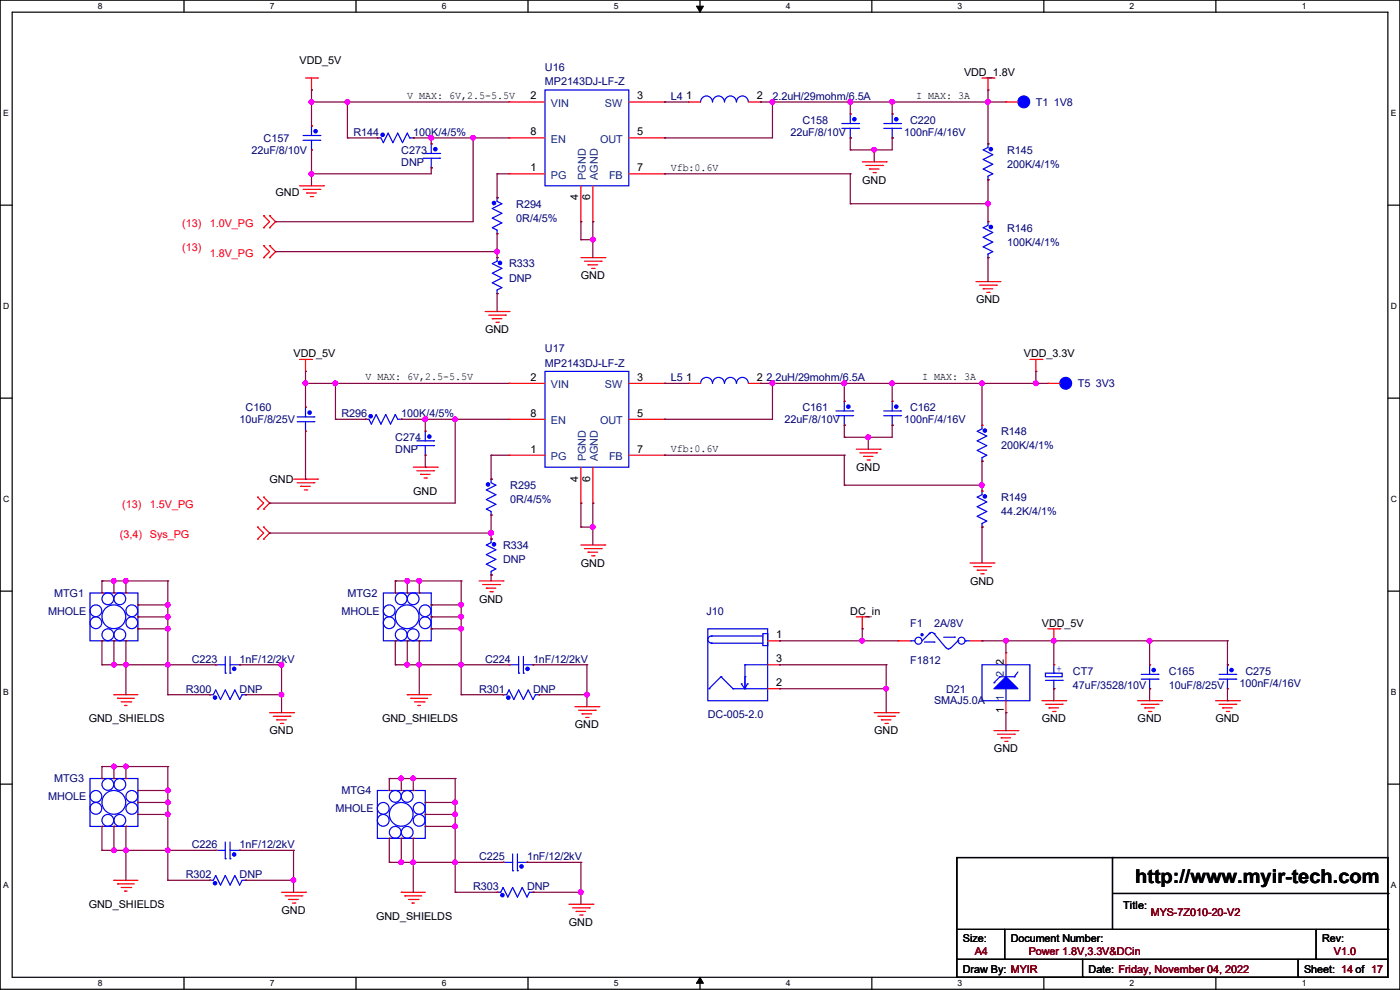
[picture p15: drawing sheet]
<svg xmlns="http://www.w3.org/2000/svg" width="297mm" height="210mm" viewBox="0 0 297 210" stroke-linecap="round" stroke-linejoin="round" font-family="sans-serif">
<defs><g id="words">
<text font-size="4.1" x="240.8" y="187.2">http://www.myir-tech.com</text>
<g font-size="2.3">
<text x="63.5" y="13.5">VDD_5V</text>
<text x="204.5" y="16.1">VDD_1.8V</text>
<text x="86.4" y="21">V MAX: 6V,2.5-5.5V</text>
<text x="112.6" y="21.1">2</text>
<text x="135.2" y="21.1">3</text>
<text x="145.6" y="21.1">1</text>
<text x="160.6" y="21.1">2</text>
<text x="194.4" y="21">I MAX: 3A</text>
<text x="112.6" y="28.7">8</text>
<text x="135.2" y="28.7">5</text>
<text x="58.5" y="41.5">GND</text>
<text x="112.6" y="36.3">1</text>
<text x="135.2" y="36.3">7</text>
<text x="142.3" y="36.2">Vfb:0.6V</text>
<text x="182.9" y="38.9">GND</text>
<text x="122.7" y="42.5" transform="rotate(-90 122.7 42.5)">4</text>
<text x="125.2" y="42.5" transform="rotate(-90 125.2 42.5)">6</text>
<text x="123.2" y="59.3">GND</text>
<text x="207.1" y="64.3">GND</text>
<text x="102.9" y="70.7">GND</text>
<text x="62.3" y="75.8">VDD_5V</text>
<text x="217.2" y="75.8">VDD_3.3V</text>
<text x="77.5" y="80.6">V MAX: 6V,2.5-5.5V</text>
<text x="112.6" y="80.8">2</text>
<text x="135.2" y="80.8">3</text>
<text x="145.6" y="80.8">1</text>
<text x="160.6" y="80.8">2</text>
<text x="195.6" y="80.6">I MAX: 3A</text>
<text x="112.6" y="88.4">8</text>
<text x="135.2" y="88.4">5</text>
<text x="142.3" y="95.9">Vfb:0.6V</text>
<text x="112.6" y="96">1</text>
<text x="135.2" y="96">7</text>
<text x="181.7" y="99.9">GND</text>
<text x="57.2" y="102.4">GND</text>
<text x="87.7" y="105">GND</text>
<text x="122.7" y="102.2" transform="rotate(-90 122.7 102.2)">4</text>
<text x="125.2" y="102.2" transform="rotate(-90 125.2 102.2)">6</text>
<text x="123.2" y="120.2">GND</text>
<text x="205.8" y="124">GND</text>
<text x="101.6" y="127.8">GND</text>
<text x="180.4" y="130.4">DC_in</text>
<text x="164.6" y="135.4">1</text>
<text x="221" y="132.9">VDD_5V</text>
<text x="164.6" y="140.5">3</text>
<text x="213" y="141" transform="rotate(-90 213 141)">2</text>
<text x="164.6" y="145.5">2</text>
<text x="18.8" y="153.2">GND_SHIELDS</text>
<text x="57.2" y="155.8">GND</text>
<text x="81.1" y="153.2">GND_SHIELDS</text>
<text x="122" y="154.5">GND</text>
<text x="185.5" y="155.8">GND</text>
<text x="213" y="151.2" transform="rotate(-90 213 151.2)">1</text>
<text x="221" y="153.2">GND</text>
<text x="241.3" y="153.2">GND</text>
<text x="257.9" y="153.2">GND</text>
<text x="210.9" y="159.6">GND</text>
<text x="18.8" y="192.6">GND_SHIELDS</text>
<text x="59.7" y="193.9">GND</text>
<text x="79.8" y="195.2">GND_SHIELDS</text>
<text x="120.7" y="196.4">GND</text>
<text x="238.3" y="192.9">Title:</text>
<text x="204.3" y="199.7">Size:</text>
<text x="214.4" y="199.7">Document Number:</text>
<text x="280.5" y="199.7">Rev:</text>
<text x="204.3" y="206.3">Draw By: MYIR</text>
<text x="230.9" y="206.3">Date: Friday, November 04, 2022</text>
<text x="276.6" y="206.3">Sheet: 14 of 17</text>
</g>
<g font-size="2.3" fill="#000080">
<text x="115.6" y="15.1">U16</text>
<text x="115.6" y="18.1">MP2143DJ-LF-Z</text>
<text x="142.3" y="21.2">L4</text>
<text x="163.9" y="21.2">2.2uH/29mohm/6.5A</text>
<text x="219.8" y="22.4">T1</text>
<text x="223.6" y="22.4">1V8</text>
<text x="75" y="28.8">R144</text>
<text x="87.7" y="28.8">100K/4/5%</text>
<text x="167.7" y="28.8">22uF/8/10V</text>
<text x="170.2" y="26.2">C158</text>
<text x="191.8" y="28.8">100nF/4/16V</text>
<text x="193.1" y="26.2">C220</text>
<text x="53.4" y="32.6">22uF/8/10V</text>
<text x="55.9" y="30.1">C157</text>
<text x="85.1" y="32.6">C273</text>
<text x="85.1" y="35.1">DNP</text>
<text x="213.7" y="32.6">R145</text>
<text x="213.7" y="35.6">200K/4/1%</text>
<text x="109.5" y="44">R294</text>
<text x="109.5" y="47.1">0R/4/5%</text>
<text x="213.7" y="49.1">R146</text>
<text x="213.7" y="52.2">100K/4/1%</text>
<text x="108" y="56.7">R333</text>
<text x="108" y="59.8">DNP</text>
<text x="115.6" y="74.8">U17</text>
<text x="115.6" y="77.8">MP2143DJ-LF-Z</text>
<text x="142.3" y="80.9">L5</text>
<text x="162.6" y="80.9">2.2uH/29mohm/6.5A</text>
<text x="228.6" y="82.1">T5</text>
<text x="232.5" y="82.1">3V3</text>
<text x="50.8" y="89.7">10uF/8/25V</text>
<text x="52.1" y="87.2">C160</text>
<text x="72.4" y="88.5">R296</text>
<text x="85.1" y="88.5">100K/4/5%</text>
<text x="166.4" y="89.7">22uF/8/10V</text>
<text x="170.2" y="87.2">C161</text>
<text x="191.8" y="89.7">100nF/4/16V</text>
<text x="193.1" y="87.2">C162</text>
<text x="83.9" y="93.6">C274</text>
<text x="212.4" y="92.3">R148</text>
<text x="212.4" y="95.3">200K/4/1%</text>
<text x="83.9" y="96.1">DNP</text>
<text x="108.2" y="103.7">R295</text>
<text x="108.2" y="106.8">0R/4/5%</text>
<text x="212.4" y="106.3">R149</text>
<text x="212.4" y="109.3">44.2K/4/1%</text>
<text x="106.7" y="116.4">R334</text>
<text x="106.7" y="119.5">DNP</text>
<text x="10.2" y="130.4">MHOLE</text>
<text x="11.5" y="126.6">MTG1</text>
<text x="72.4" y="130.4">MHOLE</text>
<text x="73.7" y="126.6">MTG2</text>
<text x="149.9" y="130.4">J10</text>
<text x="193.1" y="132.9">F1</text>
<text x="198.2" y="132.9">2A/8V</text>
<text x="40.7" y="140.5">C223</text>
<text x="50.8" y="140.5">1nF/12/2kV</text>
<text x="102.9" y="140.5">C224</text>
<text x="113.1" y="140.5">1nF/12/2kV</text>
<text x="193.1" y="140.8">F1812</text>
<text x="227.6" y="143.1">CT7</text>
<text x="247.9" y="143.1">C165</text>
<text x="264.2" y="143.1">C275</text>
<text x="39.4" y="146.9">R300</text>
<text x="50.8" y="146.9">DNP</text>
<text x="101.6" y="146.9">R301</text>
<text x="113.1" y="146.9">DNP</text>
<text x="198.2" y="149.4">SMAJ5.0A</text>
<text x="200.7" y="146.9">D21</text>
<text x="227.6" y="146.1">47uF/3528/10V</text>
<text x="247.9" y="146.1">10uF/8/25V</text>
<text x="262.9" y="145.6">100nF/4/16V</text>
<text x="150.2" y="152.2">DC-005-2.0</text>
<text x="11.5" y="165.9">MTG3</text>
<text x="10.2" y="169.8">MHOLE</text>
<text x="71.2" y="172.3">MHOLE</text>
<text x="72.4" y="168.5">MTG4</text>
<text x="40.7" y="179.9">C226</text>
<text x="50.8" y="179.9">1nF/12/2kV</text>
<text x="101.6" y="182.5">C225</text>
<text x="111.8" y="182.5">1nF/12/2kV</text>
<text x="39.4" y="186.3">R302</text>
<text x="50.8" y="186.3">DNP</text>
<text x="100.4" y="188.8">R303</text>
<text x="111.8" y="188.8">DNP</text>
</g>
<g font-size="2.3" fill="#004080">
<text x="116.9" y="22.7">VIN</text>
<text x="128.3" y="22.7">SW</text>
<text x="116.9" y="30.3">EN</text>
<text x="127.3" y="30.3">OUT</text>
<text x="116.9" y="37.9">PG</text>
<text x="124.3" y="38.1" transform="rotate(-90 124.3 38.1)">PGND</text>
<text x="126.8" y="38.1" transform="rotate(-90 126.8 38.1)">AGND</text>
<text x="129.2" y="37.9">FB</text>
<text x="116.9" y="82.4">VIN</text>
<text x="128.3" y="82.4">SW</text>
<text x="116.9" y="90">EN</text>
<text x="127.3" y="90">OUT</text>
<text x="116.9" y="97.6">PG</text>
<text x="124.3" y="97.8" transform="rotate(-90 124.3 97.8)">PGND</text>
<text x="126.8" y="97.8" transform="rotate(-90 126.8 97.8)">AGND</text>
<text x="129.2" y="97.6">FB</text>
<text x="213" y="143.6" transform="rotate(-90 213 143.6)">2</text>
<text x="213" y="148.6" transform="rotate(-90 213 148.6)">1</text>
</g>
<g font-size="2.3" fill="#f00">
<text x="38.7" y="48.1">(13)</text>
<text x="38.7" y="53.2">(13)</text>
<text x="44.5" y="48.1">1.0V_PG</text>
<text x="44.5" y="54.4">1.8V_PG</text>
<text x="26" y="107.8">(13)</text>
<text x="31.8" y="107.8">1.5V_PG</text>
<text x="25.4" y="114.1">(3,4)</text>
<text x="31.8" y="114.1">Sys_PG</text>
</g>
<text font-size="2.3" fill="#00f" x="224.1" y="142.6">+</text>
<g font-size="2.3" fill="#800000">
<text x="244.1" y="194.4">MYS-7Z010-20-V2</text>
<text x="206.8" y="202.5">A4</text>
<text x="218.2" y="202.5">Power 1.8V,3.3V&amp;DCin</text>
<text x="283" y="202.5">V1.0</text>
</g>
<g font-size="1.8">
<text x="20.8" y="1.9">8</text>
<text x="57.2" y="1.9">7</text>
<text x="93.7" y="1.9">6</text>
<text x="130.2" y="1.9">5</text>
<text x="166.7" y="1.9">4</text>
<text x="203.2" y="1.9">3</text>
<text x="239.6" y="1.9">2</text>
<text x="276.1" y="1.9">1</text>
<text x=".7" y="24.6">E</text>
<text x="295.1" y="24.6">E</text>
<text x=".7" y="65.6">D</text>
<text x="295.1" y="65.6">D</text>
<text x=".7" y="106.5">C</text>
<text x="295.1" y="106.5">C</text>
<text x=".7" y="147.4">B</text>
<text x="295.1" y="147.4">B</text>
<text x=".7" y="188.4">A</text>
<text x="295.1" y="188.4">A</text>
<text x="20.8" y="209.2">8</text>
<text x="57.2" y="209.2">7</text>
<text x="93.7" y="209.2">6</text>
<text x="130.2" y="209.2">5</text>
<text x="166.7" y="209.2">4</text>
<text x="203.2" y="209.2">3</text>
<text x="239.6" y="209.2">2</text>
<text x="276.1" y="209.2">1</text>
</g>
</g></defs>
<g fill="none" stroke="#000" stroke-width=".25">
<path d="M0 0h297v209.8h-297zM2.6 2.6h291.8v204.7h-291.8zM39 0v2.6M75.5 0v2.6M112 0v2.6M148.5 0v2.6M185 0v2.6M221.4 0v2.6M257.9 0v2.6M0 43.5h2.6M294.4 43.5h2.6M0 84.5h2.6"/>
<path d="M294.4 84.5h2.6M0 125.4h2.6M294.4 125.4h2.6M0 166.3h2.6M294.4 166.3h2.6M203 181.9h91.4v25.4h-91.4zM203 197.1h91.4M213.1 197.1v6.4M236 181.9h.1M236 181.9v15.2M236 189.5h58.4M279.2 197.1v6.4"/>
<path d="M294.4 197.1h.1M294.4 189.5h.1M39 207.3v2.5M75.5 207.3v2.5M112 207.3v2.5M148.5 207.3v2.5M185 207.3v2.5M203 203.5h.1M203 203.5h91.4M213.1 203.5h.1M221.4 207.3v2.5M229.7 207.3h.1"/>
<path d="M229.7 203.5v3.8M257.9 207.3v2.5M275.4 207.3h.1M275.4 203.5v3.8M279.2 203.5h.1"/>
</g>
<path d="M147.7 1.3h1.5l-.7 1.3zM148.5 207.3l.7 1.3h-1.5z" fill="#000"/>
<path d="M147.7 1.3h1.5l-.7 1.3zM148.5 207.3l.7 1.3h-1.5z" fill="none" stroke="#000" stroke-width=".21"/>
<g fill="none" stroke="#f00" stroke-width=".25">
<path d="M64.8 16.6h2.6M66.1 19.1h.1M66.1 16.6v2.5M67.4 16.6h.1M208.3 16.6h2.6M209.6 19.1h.1M209.6 16.6v2.5M210.9 16.6h.1M63.5 39.4h5.1M68.6 39.4h.1M182.9 34.3h5.1M183.7 35.1h3.5"/>
<path d="M184.4 35.9h.1M184.4 35.9h2.1M185.2 36.6h.5M185.7 36.6h.1M187.2 35.1h.1M188 34.3h.1M55.9 48.3h.1M55.9 45.8h.1M55.9 54.7h.1M55.9 52.1h.1M55.9 45.8l1.3 1.2-1.3 1.3M55.9 52.1l1.3 1.3-1.3 1.3"/>
<path d="M57.2 45.8h.1M57.2 48.3h.1M57.2 52.1h.1M57.2 54.7h.1M57.2 45.8l1.3 1.2-1.3 1.3M57.2 52.1l1.3 1.3-1.3 1.3M64.3 40.2h3.6M65.1 40.9h.1M65.1 40.9h2M65.8 41.7h.5M66.3 41.7h.1M67.9 40.2h.1"/>
<path d="M123.2 54.7h5.1M124 55.4h3.6M124.8 56.2h.1M124.8 56.2h2M125.5 56.9h.5M126 56.9h.1M127.6 55.4h.1M128.3 54.7h.1M207.1 59.7h5M212.1 59.7h.1M63.5 76.2h2.6M64.8 78.8h.1"/>
<path d="M64.8 76.2v2.6M66.1 76.2h.1M102.9 66.1h5.1M103.7 66.8h3.5M104.4 67.6h.1M104.4 67.6h2.1M105.2 68.4h.5M105.7 68.4h.1M107.2 66.8h.1M108 66.1h.1M207.8 60.5h3.6M208.6 61.3h.1"/>
<path d="M208.6 61.3h2M209.3 62h.5M209.8 62h.1M211.4 60.5h.1M218.5 76.2h2.5M219.8 78.8h.1M219.8 76.2v2.6M221 76.2h.1M87.7 99.1h5.1M88.4 99.9h3.6M92 99.9h.1M92.8 99.1h.1"/>
<path d="M181.7 95.3h5M182.4 96.1h3.6M183.2 96.8h.1M183.2 96.8h2M183.9 97.6h.5M184.4 97.6h.1M186 96.1h.1M186.7 95.3h.1M54.7 114.3h.1M54.7 111.8h.1M54.7 108h.1M54.7 105.5h.1"/>
<path d="M54.7 111.8l1.2 1.3-1.2 1.2M54.7 105.5l1.2 1.2-1.2 1.3M55.9 111.8h.1M55.9 114.3h.1M55.9 105.5h.1M55.9 108h.1M55.9 111.8l1.3 1.3-1.3 1.2M55.9 105.5l1.3 1.2-1.3 1.3M62.3 101.6h5.1M63 102.4h3.6M63.8 103.2h.1M63.8 103.2h2"/>
<path d="M64.6 103.9h.5M65.1 103.9h.1M66.6 102.4h.1M67.4 101.6h.1M89.2 100.6h.1M89.2 100.6h2M90 101.4h.5M90.5 101.4h.1M123.2 115.6h5.1M124 116.4h3.6M124.8 117.1h.1M124.8 117.1h2"/>
<path d="M125.5 117.9h.5M126 117.9h.1M127.6 116.4h.1M128.3 115.6h.1M205.8 119.4h5.1M210.9 119.4h.1M101.6 123.2h5.1M102.4 124h3.6M103.2 124.8h.1M103.2 124.8h2M103.9 125.5h.5M104.4 125.5h.1"/>
<path d="M106 124h.1M106.7 123.2h.1M181.7 130.9h2.5M182.9 133.4h.1M182.9 130.9v2.5M184.2 130.9h.1M206.5 120.2h3.6M207.3 120.9h.1M207.3 120.9h2M208.1 121.7h.5M208.6 121.7h.1M210.1 120.2h.1"/>
<path d="M222.3 133.4h2.5M223.6 135.9h.1M223.6 133.4v2.5M224.8 133.4h.1M24.2 147.4h.1M24.2 147.4h5.1M24.9 148.1h.1M24.9 148.1h3.6M25.7 148.9h2M26.5 149.6h.1M26.5 149.6h.5M27.7 148.9h.1"/>
<path d="M57.2 151.2h5.1M58 151.9h3.5M58.7 152.7h.1M58.7 152.7h2M59.5 153.5h.5M60 153.5h.1M61.5 151.9h.1M62.3 151.2h.1M86.4 147.4h.1M86.4 147.4h5.1M87.2 148.1h.1M87.2 148.1h3.5"/>
<path d="M87.9 148.9h2.1M88.7 149.6h.1M88.7 149.6h.5M90 148.9h.1M122 149.9h5M122.7 150.7h3.6M123.5 151.4h.1M123.5 151.4h2M124.2 152.2h.6M124.8 152.2h.1M126.3 150.7h.1M127 149.9h.1"/>
<path d="M185.5 151.2h5M186.2 151.9h3.6M187 152.7h.1M187 152.7h2M187.7 153.5h.6M188.3 153.5h.1M189.8 151.9h.1M190.5 151.2h.1M210.9 155h5M211.6 155.7h3.6M212.4 156.5h.1M212.4 156.5h2"/>
<path d="M213.1 157.3h.6M213.7 157.3h.1M215.2 155.7h.1M215.9 155h.1M221 148.6h5.1M221.8 149.4h3.5M222.5 150.2h.1M222.5 150.2h2.1M223.3 150.9h.5M223.8 150.9h.1M225.3 149.4h.1M226.1 148.6h.1"/>
<path d="M241.3 148.6h5.1M242.1 149.4h3.6M242.9 150.2h.1M242.9 150.2h2M243.6 150.9h.5M244.1 150.9h.1M245.7 149.4h.1M246.4 148.6h.1M257.9 148.6h5M258.6 149.4h3.6M259.4 150.2h.1M259.4 150.2h2"/>
<path d="M260.1 150.9h.5M260.6 150.9h.1M262.2 149.4h.1M262.9 148.6h.1M24.2 186.7h.1M24.2 186.7h5.1M24.9 187.5h.1M24.9 187.5h3.6M25.7 188.3h2M26.5 189h.1M26.5 189h.5M27.7 188.3h.1"/>
<path d="M59.7 189.3h5.1M60.5 190h3.6M61.3 190.8h.1M61.3 190.8h2M62 191.6h.5M62.5 191.6h.1M64.1 190h.1M64.8 189.3h.1M85.1 189.3h.1M85.1 189.3h5.1M85.9 190h.1M85.9 190h3.6"/>
<path d="M86.7 190.8h2M87.4 191.6h.1M87.4 191.6h.5M88.7 190.8h.1M120.7 191.8h5.1M121.5 192.6h3.5M122.2 193.3h.1M122.2 193.3h2M123 194.1h.5M123.5 194.1h.1M125 192.6h.1M125.8 191.8h.1"/>
</g>
<path d="M77.5 88.9h.1M77.5 88.9h.8l.5 1.1 1-2.1 1 2.1 1-2.1 1 2.1 1.1-2.1 .5 1h.7M85.1 88.9h.1" fill="none" stroke="#00f" stroke-width=".25"/>
<circle cx="78.6" cy="88.3" r=".36" fill="#00f"/>
<g fill="none" stroke="#00f" stroke-width=".25">
<path d="M208.3 97.8h.1M208.3 90.2h.1M208.3 90.2v.8l-1 .5 2 1-2 1 2 1-2 1 2 1.1-1 .5v.7M19.1 165.1h10.2v10.2h-10.2z"/>
<circle cx="78.6" cy="88.3" r=".36"/>
<circle cx="20.3" cy="168.9" r="1.25"/>
<circle cx="20.3" cy="171.5" r="1.25"/>
<circle cx="22.9" cy="166.4" r="1.25"/>
<circle cx="22.9" cy="174" r="1.25"/>
<circle cx="24.2" cy="170.2" r="2.52"/>
<circle cx="25.4" cy="174" r="1.25"/>
<circle cx="25.4" cy="166.4" r="1.25"/>
<circle cx="28" cy="168.9" r="1.25"/>
<circle cx="28" cy="171.5" r="1.25"/>
</g>
<path d="M77.5 88.9h.1M85.1 88.9h.1M21.6 175.3h.1M21.6 165.1h.1M24.2 175.3h.1M24.2 165.1h.1M26.7 175.3h.1M26.7 165.1h.1M29.3 170.2h.1M29.3 172.8h.1M29.3 167.7h.1" fill="none" stroke="#f00" stroke-width=".25"/>
<circle cx="208.9" cy="91.3" r=".36" fill="#00f"/>
<g fill="none" stroke="#00f" stroke-width=".25">
<path d="M88.4 94.5h3.6M88.4 93.5h3.6M90.2 91.5h.1M90.2 96.6h.1M90.2 91.5v2M90.2 94.5v2.1M92 94.5h.1M92 93.5h.1M19.1 125.8h10.2v10.1h-10.2zM80.1 167.7h10.1v10.1h-10.1z"/>
<circle cx="208.9" cy="91.3" r=".36"/>
<circle cx="20.3" cy="132.1" r="1.25"/>
<circle cx="20.3" cy="129.6" r="1.25"/>
<circle cx="22.9" cy="134.6" r="1.25"/>
<circle cx="22.9" cy="127" r="1.25"/>
<circle cx="24.2" cy="130.8" r="2.52"/>
<circle cx="25.4" cy="134.6" r="1.25"/>
<circle cx="25.4" cy="127" r="1.25"/>
<circle cx="28" cy="132.1" r="1.25"/>
<circle cx="28" cy="129.6" r="1.25"/>
<circle cx="81.3" cy="174" r="1.25"/>
<circle cx="81.3" cy="171.5" r="1.25"/>
<circle cx="83.8" cy="176.6" r="1.25"/>
<circle cx="83.8" cy="168.9" r="1.25"/>
<circle cx="85.1" cy="172.7" r="2.52"/>
<circle cx="86.4" cy="176.6" r="1.25"/>
<circle cx="86.4" cy="168.9" r="1.25"/>
<circle cx="88.9" cy="174" r="1.25"/>
<circle cx="88.9" cy="171.5" r="1.25"/>
</g>
<g fill="none" stroke="#f00" stroke-width=".25">
<path d="M208.3 90.2h.1M208.3 97.8h.1M21.6 135.9h.1M21.6 125.8h.1M24.2 135.9h.1M24.2 125.8h.1M26.7 135.9h.1M26.7 125.8h.1M29.3 130.9h.1M29.3 133.4h.1M29.3 128.3h.1M82.6 177.8h.1"/>
<path d="M82.6 167.7h.1M85.1 177.8h.1M85.1 167.7h.1M87.7 177.8h.1M87.7 167.7h.1M90.2 172.8h.1M90.2 175.3h.1M90.2 170.2h.1"/>
</g>
<circle cx="91.1" cy="92.6" r=".36" fill="#00f"/>
<g fill="none" stroke="#00f" stroke-width=".25">
<path d="M104.2 114.3h.1M104.2 114.3v.8l-1 .5 2 1-2 1 2 1.1-2 1 2 1-1 .5v.8M104.2 122h.1"/>
<circle cx="91.1" cy="92.6" r=".36"/>
</g>
<path d="M90.2 91.5h.1M90.2 96.6h.1" fill="none" stroke="#f00" stroke-width=".25"/>
<circle cx="104.8" cy="115.5" r=".36" fill="#00f"/>
<g fill="none" stroke="#00f" stroke-width=".25">
<path d="M105.5 54.7h.1M105.5 54.7v.7l-1.1 .5 2.1 1-2.1 1.1 2.1 1-2.1 1 2.1 1-1 .5v.8M105.5 62.3h.1"/>
<circle cx="104.8" cy="115.5" r=".36"/>
</g>
<path d="M104.2 114.3h.1M104.2 122h.1" fill="none" stroke="#f00" stroke-width=".25"/>
<circle cx="106.1" cy="55.8" r=".36" fill="#00f"/>
<g fill="none" stroke="#00f" stroke-width=".25">
<path d="M187.5 27.2h3.6M187.5 26.2h3.6M189.3 24.2h.1M189.3 29.3h.1M189.3 24.2v2M189.3 27.2v2.1M191.1 27.2h.1M191.1 26.2h.1"/>
<circle cx="106.1" cy="55.8" r=".36"/>
</g>
<path d="M105.5 54.7h.1M105.5 62.3h.1" fill="none" stroke="#f00" stroke-width=".25"/>
<circle cx="190.1" cy="25.3" r=".36" fill="#00f"/>
<g fill="none" stroke="#00f" stroke-width=".25">
<path d="M193.1 135.9h.1M193.1 135.9h1M196.1 136.2h2.1M197.1 134.4a.74 .74 0 0 1 1.1 0M197.1 134.4h.1M197.1 134.4l-1.5 1.5M198.2 134.4h.1M198.2 136.2h.1M198.2 134.4l2.5 3.1M200.2 135.2h2.3M201.6 137.4a.49 .49 0 0 1-.8 0M202.5 135.2h.1"/>
<path d="M203.2 135.9h.1M203.2 135.9l-1.5 1.6M204.8 135.9h.1M204.8 135.9h1"/>
<circle cx="190.1" cy="25.3" r=".36"/>
<circle cx="194.8" cy="135.9" r=".74"/>
<circle cx="204" cy="135.9" r=".74"/>
</g>
<path d="M189.3 24.2h.1M189.3 29.3h.1" fill="none" stroke="#f00" stroke-width=".25"/>
<circle cx="195.6" cy="134.6" r=".23" fill="#00f"/>
<g fill="none" stroke="#00f" stroke-width=".25">
<path d="M187.5 88.2h3.6M187.5 87.2h3.6M189.3 85.1h.1M189.3 90.2h.1M189.3 85.1v2.1M189.3 88.2v2M191.1 88.2h.1M191.1 87.2h.1"/>
<circle cx="195.6" cy="134.6" r=".23"/>
</g>
<path d="M190.5 135.9h.1M190.5 135.9h2.6M205.8 135.9h2.5M208.3 135.9h.1" fill="none" stroke="#f00" stroke-width=".25"/>
<circle cx="190.1" cy="86.3" r=".36" fill="#00f"/>
<g fill="none" stroke="#00f" stroke-width=".25">
<path d="M110 139.2v3.6M111 139.2v3.6M108 141h.1M108 141h2M110 142.8h.1M111 142.8h.1M111 141h2.1M113.1 141h.1"/>
<circle cx="190.1" cy="86.3" r=".36"/>
</g>
<path d="M189.3 85.1h.1M189.3 90.2h.1" fill="none" stroke="#f00" stroke-width=".25"/>
<circle cx="111.9" cy="141.9" r=".36" fill="#00f"/>
<g fill="none" stroke="#00f" stroke-width=".25">
<path d="M89.7 33.6h3.6M89.7 32.6h3.6M91.5 30.5h.1M91.5 35.6h.1M91.5 30.5v2.1M91.5 33.6v2M93.3 33.6h.1M93.3 32.6h.1"/>
<circle cx="111.9" cy="141.9" r=".36"/>
</g>
<path d="M108 141h.1M113.1 141h.1" fill="none" stroke="#f00" stroke-width=".25"/>
<circle cx="92.3" cy="31.6" r=".36" fill="#00f"/>
<circle cx="92.3" cy="31.6" r=".36" fill="none" stroke="#00f" stroke-width=".25"/>
<path d="M91.5 30.5h.1M91.5 35.6h.1" fill="none" stroke="#f00" stroke-width=".25"/>
<path d="M210.9 146.1l2.5-2.5 2.5 2.5z" fill-rule="evenodd" fill="#00f"/>
<g fill="none" stroke="#00f" stroke-width=".25">
<path d="M177.3 88.2h3.6M177.3 87.2h3.6M179.1 85.1h.1M179.1 90.2h.1M179.1 85.1v2.1M179.1 88.2v2M180.9 88.2h.1M180.9 87.2h.1M208.3 141h10.2v7.6h-10.2zM210.9 146.1l2.5-2.5 2.5 2.5zM210.9 144.8h.1M212.1 143.6h.1"/>
<path d="M212.1 143.6h3.1M212.1 143.6l-1.2 1.2M213.4 148.6h.1M213.4 141h.1M213.4 141v2.6M213.4 146.1v2.5M215.2 143.6h.1M215.9 142.5l-.7 1.1"/>
</g>
<path d="M213.4 138.5h.1M213.4 138.5v2.5M213.4 151.2h.1M213.4 148.6v2.6" fill="none" stroke="#f00" stroke-width=".25"/>
<circle cx="180" cy="86.3" r=".36" fill="#00f"/>
<g fill="none" stroke="#00f" stroke-width=".25">
<path d="M106.7 147.4h.1M106.7 147.4h.8l.5-1.1 1 2.1 1-2.1 1 2.1 1.1-2.1 1 2.1 .5-1h.7M114.3 147.4h.1"/>
<circle cx="180" cy="86.3" r=".36"/>
</g>
<path d="M179.1 85.1h.1M179.1 90.2h.1" fill="none" stroke="#f00" stroke-width=".25"/>
<circle cx="107.8" cy="148" r=".36" fill="#00f"/>
<circle cx="107.8" cy="148" r=".36" fill="none" stroke="#00f" stroke-width=".25"/>
<path d="M106.7 147.4h.1M114.3 147.4h.1" fill="none" stroke="#f00" stroke-width=".25"/>
<circle cx="226.1" cy="81.3" r="1.25" fill="#00f"/>
<g fill="none" stroke="#00f" stroke-width=".25">
<path d="M44.5 147.4h.1M44.5 147.4h.8l.5-1.1 1 2.1 1-2.1 1 2.1 1-2.1 1 2.1 .6-1h.7M52.1 147.4h.1"/>
<circle cx="226.1" cy="81.3" r="1.25"/>
</g>
<path d="M222.3 81.3h.1M222.3 81.3h2.5" fill="none" stroke="#f00" stroke-width=".25"/>
<circle cx="45.6" cy="148" r=".36" fill="#00f"/>
<g fill="none" stroke="#00f" stroke-width=".25">
<path d="M242.1 144.1h3.6M242.1 143h3.6M243.9 141h.1M243.9 146.1h.1M243.9 141v2M243.9 144.1v2M245.7 144.1h.1M245.7 143h.1"/>
<circle cx="45.6" cy="148" r=".36"/>
</g>
<path d="M44.5 147.4h.1M52.1 147.4h.1" fill="none" stroke="#f00" stroke-width=".25"/>
<circle cx="244.7" cy="142.1" r=".36" fill="#00f"/>
<g fill="none" stroke="#00f" stroke-width=".25">
<path d="M148.6 21.6a1.25 1.25 0 0 1 1.3-1.2 1.25 1.25 0 0 1 1.2 1.2 1.27 1.27 0 0 1 1.3-1.2 1.27 1.27 0 0 1 1.3 1.2M153.7 21.6a1.25 1.25 0 0 1 1.3-1.2 1.25 1.25 0 0 1 1.2 1.2M156.3 21.6a1.25 1.25 0 0 1 1.2-1.2 1.25 1.25 0 0 1 1.2 1.2M148.6 81.3a1.25 1.25 0 0 1 1.3-1.2 1.25 1.25 0 0 1 1.2 1.2 1.27 1.27 0 0 1 1.3-1.2 1.27 1.27 0 0 1 1.3 1.2M153.7 81.3a1.25 1.25 0 0 1 1.3-1.2 1.25 1.25 0 0 1 1.2 1.2M156.3 81.3a1.25 1.25 0 0 1 1.2-1.2 1.25 1.25 0 0 1 1.2 1.2M47.8 139.2v3.6M48.8 139.2v3.6M81.3 125.8h10.2v10.1h-10.2zM45.8 141h.1M45.8 141h2M47.8 142.8h.1"/>
<path d="M48.8 142.8h.1M48.8 141h2M50.8 141h.1"/>
<circle cx="82.6" cy="132.1" r="1.25"/>
<circle cx="82.6" cy="129.6" r="1.25"/>
<circle cx="85.1" cy="134.6" r="1.25"/>
<circle cx="85.1" cy="127" r="1.25"/>
<circle cx="86.4" cy="130.8" r="2.52"/>
<circle cx="87.7" cy="134.6" r="1.25"/>
<circle cx="87.7" cy="127" r="1.25"/>
<circle cx="90.2" cy="132.1" r="1.25"/>
<circle cx="90.2" cy="129.6" r="1.25"/>
<circle cx="244.7" cy="142.1" r=".36"/>
</g>
<g fill="none" stroke="#f00" stroke-width=".25">
<path d="M146.1 21.6h.1M146.1 21.6h2.5M158.8 21.6h2.5M161.3 21.6h.1M146.1 81.3h.1M146.1 81.3h2.5M158.8 81.3h2.5M161.3 81.3h.1M83.9 135.9h.1M83.9 125.8h.1M86.4 135.9h.1M86.4 125.8h.1"/>
<path d="M88.9 135.9h.1M88.9 125.8h.1M91.5 130.9h.1M91.5 133.4h.1M91.5 128.3h.1M243.9 141h.1M243.9 146.1h.1"/>
</g>
<circle cx="49.7" cy="141.9" r=".36" fill="#00f"/>
<g fill="none" stroke="#00f" stroke-width=".25">
<path d="M258.6 144.1h3.6M258.6 143h3.6M260.4 141h.1M260.4 146.1h.1M260.4 141v2M260.4 144.1v2M262.2 144.1h.1M262.2 143h.1"/>
<circle cx="49.7" cy="141.9" r=".36"/>
</g>
<path d="M45.8 141h.1M50.8 141h.1" fill="none" stroke="#f00" stroke-width=".25"/>
<circle cx="261.3" cy="142.1" r=".36" fill="#00f"/>
<circle cx="261.3" cy="142.1" r=".36" fill="none" stroke="#00f" stroke-width=".25"/>
<path d="M260.4 141h.1M260.4 146.1h.1" fill="none" stroke="#f00" stroke-width=".25"/>
<circle cx="217.2" cy="21.6" r="1.25" fill="#00f"/>
<g fill="none" stroke="#00f" stroke-width=".25">
<path d="M80.1 29.3h.1M80.1 29.3h.7l.5 1 1-2.1 1.1 2.1 1-2.1 1 2.1 1-2.1 .5 1.1h.8M87.7 29.3h.1"/>
<circle cx="217.2" cy="21.6" r="1.25"/>
</g>
<path d="M213.4 21.6h.1M213.4 21.6h2.5" fill="none" stroke="#f00" stroke-width=".25"/>
<circle cx="81.2" cy="28.6" r=".36" fill="#00f"/>
<g fill="none" stroke="#00f" stroke-width=".25">
<path d="M178.6 27.2h3.6M178.6 26.2h3.6M180.4 24.2h.1M180.4 29.3h.1M180.4 24.2v2M180.4 27.2v2.1M182.2 27.2h.1M182.2 26.2h.1"/>
<circle cx="81.2" cy="28.6" r=".36"/>
</g>
<path d="M80.1 29.3h.1M87.7 29.3h.1" fill="none" stroke="#f00" stroke-width=".25"/>
<circle cx="181.2" cy="25.3" r=".36" fill="#00f"/>
<g fill="none" stroke="#00f" stroke-width=".25">
<path d="M64.3 29.8h3.6M64.3 28.7h3.6M66.1 26.7h.1M66.1 31.8h.1M66.1 26.7v2M66.1 29.8v2M67.9 29.8h.1M67.9 28.7h.1"/>
<circle cx="181.2" cy="25.3" r=".36"/>
</g>
<path d="M180.4 24.2h.1M180.4 29.3h.1" fill="none" stroke="#f00" stroke-width=".25"/>
<circle cx="66.9" cy="27.8" r=".36" fill="#00f"/>
<g fill="none" stroke="#00f" stroke-width=".25">
<path d="M115.6 19.1h17.8v20.3h-17.8zM105.5 49.6h.1M105.5 42h.1M105.5 42v.7l1 .5-2.1 1 2.1 1.1-2.1 1 2.1 1-2.1 1 1.1 .5v.8M221.8 142.8h3.5v.8h-3.5zM221.8 144.3h3.5M223.6 146.1h.1M223.6 142.8h.1M223.6 141v1.8M223.6 144.3v1.8M225.3 144.3h.1"/>
<circle cx="66.9" cy="27.8" r=".36"/>
</g>
<g fill="none" stroke="#f00" stroke-width=".25">
<path d="M66.1 26.7h.1M66.1 31.8h.1M108 36.9h.1M108 21.6h.1M108 29.3h.1M108 36.9h7.6M108 21.6h7.6M108 29.3h7.6M123.2 39.4v7.6M125.8 39.4v7.6M133.4 36.9h7.6M133.4 21.6h7.6"/>
<path d="M133.4 29.3h7.6M141 21.6h.1M141 29.3h.1M141 36.9h.1M123.2 47h.1M125.8 47h.1M223.6 141h.1M223.6 146.1h.1"/>
</g>
<circle cx="104.8" cy="43.1" r=".36" fill="#00f"/>
<g fill="none" stroke="#00f" stroke-width=".25">
<path d="M209.6 54.7h.1M209.6 47h.1M209.6 47v.8l-1 .5 2 1-2 1 2 1.1-2 1 2 1-1 .5v.8M150.2 133.4h12.7v15.2h-12.7zM150.9 134.9h.1M150.9 136.4h.1M150.9 134.9a.74 .74 0 0 0-.7 .8 .74 .74 0 0 0 .7 .7M150.9 134.9h10.9M150.9 136.4h10.9M161.8 134.4h1.1v2.5h-1.1zM150.4 146.1h.1M153 143.6h.1"/>
<path d="M153 143.6l2.5 2.5M153 143.6l-2.6 2.5M155.5 146.1h.1M155.5 146.1h7.4M157.3 145.1h.1M157.3 145.1l.7 1M158 141h.1M158 146.1h.1M158 143.6h.1M158 141h4.9M158 141v5.1M158.5 145.1h.1"/>
<path d="M158.5 145.1l-.5 1"/>
<circle cx="104.8" cy="43.1" r=".36"/>
</g>
<path d="M105.5 42h.1M105.5 49.6h.1M162.9 135.9h2.5M165.4 135.9h.1M162.9 141h2.5M162.9 146.1h2.5M165.4 141h.1M165.4 146.1h.1" fill="none" stroke="#f00" stroke-width=".25"/>
<circle cx="210.2" cy="48.2" r=".36" fill="#00f"/>
<g fill="none" stroke="#00f" stroke-width=".25">
<path d="M47.8 178.6v3.6M48.8 178.6v3.6M45.8 180.4h.1M45.8 180.4h2M47.8 182.2h.1M48.8 182.2h.1M48.8 180.4h2M50.8 180.4h.1"/>
<circle cx="210.2" cy="48.2" r=".36"/>
</g>
<path d="M209.6 47h.1M209.6 54.7h.1" fill="none" stroke="#f00" stroke-width=".25"/>
<circle cx="49.7" cy="181.3" r=".36" fill="#00f"/>
<g fill="none" stroke="#00f" stroke-width=".25">
<path d="M63 89.5h3.6M63 88.4h3.6M64.8 86.4h.1M64.8 91.5h.1M64.8 86.4v2M64.8 89.5v2M66.6 89.5h.1M66.6 88.4h.1"/>
<circle cx="49.7" cy="181.3" r=".36"/>
</g>
<path d="M45.8 180.4h.1M50.8 180.4h.1" fill="none" stroke="#f00" stroke-width=".25"/>
<circle cx="65.7" cy="87.5" r=".36" fill="#00f"/>
<g fill="none" stroke="#00f" stroke-width=".25">
<path d="M106.7 182.9h.1M106.7 182.9h2.1M108.8 184.7h.1M108.8 181.1v3.6M109.8 184.7h.1M109.8 181.1v3.6M109.8 182.9h2M111.8 182.9h.1"/>
<circle cx="65.7" cy="87.5" r=".36"/>
</g>
<path d="M64.8 86.4h.1M64.8 91.5h.1" fill="none" stroke="#f00" stroke-width=".25"/>
<circle cx="110.6" cy="183.8" r=".36" fill="#00f"/>
<g fill="none" stroke="#00f" stroke-width=".25">
<path d="M209.6 38.1h.1M209.6 30.5h.1M209.6 30.5v.8l-1 .5 2 1-2 1 2 1-2 1.1 2 1-1 .5v.7M115.6 78.8h17.8v20.3h-17.8z"/>
<circle cx="110.6" cy="183.8" r=".36"/>
</g>
<g fill="none" stroke="#f00" stroke-width=".25">
<path d="M108 96.6h.1M108 81.3h.1M108 88.9h.1M108 96.6h7.6M108 81.3h7.6M108 88.9h7.6M123.2 99.1v7.6M125.8 99.1v7.6M133.4 96.6h7.6M133.4 81.3h7.6M133.4 88.9h7.6M141 81.3h.1"/>
<path d="M141 88.9h.1M141 96.6h.1M123.2 106.7h.1M125.8 106.7h.1M106.7 182.9h.1M111.8 182.9h.1"/>
</g>
<circle cx="210.2" cy="31.6" r=".36" fill="#00f"/>
<g fill="none" stroke="#00f" stroke-width=".25">
<path d="M44.5 186.7h.1M44.5 186.7h.8l.5-1 1 2 1-2 1 2 1-2 1 2 .6-1h.7M52.1 186.7h.1"/>
<circle cx="210.2" cy="31.6" r=".36"/>
</g>
<path d="M209.6 30.5h.1M209.6 38.1h.1" fill="none" stroke="#f00" stroke-width=".25"/>
<circle cx="45.6" cy="187.3" r=".36" fill="#00f"/>
<g fill="none" stroke="#00f" stroke-width=".25">
<path d="M208.3 111.8h.1M208.3 104.2h.1M208.3 104.2v.7l-1 .6 2 1-2 1 2 1-2 1 2 1-1 .5v.8"/>
<circle cx="45.6" cy="187.3" r=".36"/>
</g>
<path d="M44.5 186.7h.1M52.1 186.7h.1" fill="none" stroke="#f00" stroke-width=".25"/>
<circle cx="208.9" cy="105.3" r=".36" fill="#00f"/>
<g fill="none" stroke="#00f" stroke-width=".25">
<path d="M104.2 109.3h.1M104.2 101.6h.1M104.2 101.6v.8l1 .5-2 1 2 1-2 1.1 2 1-2 1 1 .5v.8"/>
<circle cx="208.9" cy="105.3" r=".36"/>
</g>
<path d="M208.3 104.2h.1M208.3 111.8h.1" fill="none" stroke="#f00" stroke-width=".25"/>
<circle cx="103.5" cy="102.8" r=".36" fill="#00f"/>
<g fill="none" stroke="#00f" stroke-width=".25">
<path d="M105.5 189.3h.1M105.5 189.3h.7l.5-1 1 2 1.1-2 1 2 1-2 1 2 .5-1h.8M113.1 189.3h.1"/>
<circle cx="103.5" cy="102.8" r=".36"/>
</g>
<path d="M104.2 101.6h.1M104.2 109.3h.1" fill="none" stroke="#f00" stroke-width=".25"/>
<circle cx="106.6" cy="189.9" r=".36" fill="#00f"/>
<circle cx="106.6" cy="189.9" r=".36" fill="none" stroke="#00f" stroke-width=".25"/>
<path d="M105.5 189.3h.1M113.1 189.3h.1" fill="none" stroke="#f00" stroke-width=".25"/>
<path d="M64.8 78.8h.1M64.8 78.8v2.5M64.8 81.3h.1M64.8 81.3h6.4M163.9 81.3h.1M163.9 81.3h15.2" fill="none" stroke="#800040" stroke-width=".25"/>
<circle cx="64.8" cy="81.3" r=".49" fill="#f0f"/>
<circle cx="64.8" cy="81.3" r=".49" fill="none" stroke="#f0f" stroke-width=".25"/>
<path d="M64.8 91.5v10.1M161.3 81.3h.1M161.3 81.3h2.6M64.8 101.6h.1M208.3 111.8h.1M208.3 111.8v7.6" fill="none" stroke="#800040" stroke-width=".25"/>
<circle cx="163.9" cy="81.3" r=".49" fill="#f0f"/>
<circle cx="163.9" cy="81.3" r=".49" fill="none" stroke="#f0f" stroke-width=".25"/>
<path d="M219.8 78.8h.1M219.8 78.8v2.5" fill="none" stroke="#800040" stroke-width=".25"/>
<circle cx="219.7" cy="81.3" r=".49" fill="#f0f"/>
<circle cx="219.7" cy="81.3" r=".49" fill="none" stroke="#f0f" stroke-width=".25"/>
<path d="M64.8 81.3h.1M64.8 81.3v5.1M184.2 92.8h.1M184.2 92.8v2.5M189.3 81.3h.1M189.3 81.3v3.8M165.4 141h.1M165.4 146.1h.1M165.4 141h22.6M188 141h.1M188 141v5.1h-22.6" fill="none" stroke="#800040" stroke-width=".25"/>
<circle cx="188" cy="146.1" r=".49" fill="#f0f"/>
<circle cx="188" cy="146.1" r=".49" fill="none" stroke="#f0f" stroke-width=".25"/>
<path d="M165.4 135.9h.1M165.4 135.9h17.5M208.3 135.9h.1M208.3 135.9h5.1M243.9 135.9h.1M243.9 135.9v5.1M188 146.1h.1M188 146.1v5.1M243.9 146.1h.1M243.9 146.1v2.5" fill="none" stroke="#800040" stroke-width=".25"/>
<circle cx="213.4" cy="135.9" r=".49" fill="#f0f"/>
<circle cx="213.4" cy="135.9" r=".49" fill="none" stroke="#f0f" stroke-width=".25"/>
<path d="M213.4 135.9h.1M213.4 135.9v2.6M213.4 135.9h30.5M223.6 135.9h.1" fill="none" stroke="#800040" stroke-width=".25"/>
<circle cx="243.9" cy="135.9" r=".49" fill="#f0f"/>
<circle cx="243.9" cy="135.9" r=".49" fill="none" stroke="#f0f" stroke-width=".25"/>
<circle cx="223.5" cy="135.9" r=".49" fill="#f0f"/>
<circle cx="223.5" cy="135.9" r=".49" fill="none" stroke="#f0f" stroke-width=".25"/>
<path d="M182.9 133.4h.1M182.9 135.9h.1M182.9 133.4v2.5M182.9 135.9h7.6M223.6 135.9h.1M223.6 135.9v5.1" fill="none" stroke="#800040" stroke-width=".25"/>
<circle cx="182.9" cy="135.9" r=".49" fill="#f0f"/>
<circle cx="182.9" cy="135.9" r=".49" fill="none" stroke="#f0f" stroke-width=".25"/>
<g fill="none" stroke="#800040" stroke-width=".25">
<path d="M66.1 19.1h.1M66.1 19.1v7.6M209.6 19.1h.1M209.6 19.1v2.5M66.1 36.9h.1M66.1 21.6h.1M66.1 21.6h7.6M66.1 31.8v5.1M161.3 21.6h.1M161.3 21.6h2.6M58.5 47h.1M58.5 47h41.9"/>
<path d="M125.8 47h.1M125.8 47v3.8M209.6 54.7h.1M209.6 54.7v5"/>
</g>
<circle cx="66.1" cy="21.6" r=".49" fill="#f0f"/>
<circle cx="66.1" cy="21.6" r=".49" fill="none" stroke="#f0f" stroke-width=".25"/>
<path d="M180.4 21.6h.1M180.4 21.6v2.6M180.4 21.6h8.9" fill="none" stroke="#800040" stroke-width=".25"/>
<circle cx="189.3" cy="21.6" r=".49" fill="#f0f"/>
<circle cx="189.3" cy="21.6" r=".49" fill="none" stroke="#f0f" stroke-width=".25"/>
<circle cx="180.4" cy="21.6" r=".49" fill="#f0f"/>
<circle cx="180.4" cy="21.6" r=".49" fill="none" stroke="#f0f" stroke-width=".25"/>
<path d="M180.4 29.3h.1M180.4 29.3v2.5M179.1 81.3h.1M179.1 81.3v3.8M179.1 81.3h10.2" fill="none" stroke="#800040" stroke-width=".25"/>
<circle cx="189.3" cy="81.3" r=".49" fill="#f0f"/>
<circle cx="189.3" cy="81.3" r=".49" fill="none" stroke="#f0f" stroke-width=".25"/>
<circle cx="179.1" cy="81.3" r=".49" fill="#f0f"/>
<circle cx="179.1" cy="81.3" r=".49" fill="none" stroke="#f0f" stroke-width=".25"/>
<path d="M123.2 47h.1M123.2 50.8h.1M123.2 47v3.8M123.2 50.8h2.6M125.8 50.8h.1M125.8 50.8v3.9M179.1 90.2h.1M179.1 92.8h.1M179.1 90.2v2.6M179.1 92.8h5.1M189.3 90.2h.1M189.3 90.2v2.6" fill="none" stroke="#800040" stroke-width=".25"/>
<circle cx="125.8" cy="50.8" r=".49" fill="#f0f"/>
<circle cx="125.8" cy="50.8" r=".49" fill="none" stroke="#f0f" stroke-width=".25"/>
<path d="M73.7 29.3h.1M73.7 29.3h6.4M87.7 29.3h3.8M91.5 29.3h.1M100.4 29.3h.1M100.4 29.3v17.7" fill="none" stroke="#800040" stroke-width=".25"/>
<circle cx="100.4" cy="29.2" r=".49" fill="#f0f"/>
<circle cx="100.4" cy="29.2" r=".49" fill="none" stroke="#f0f" stroke-width=".25"/>
<path d="M100.4 29.3h.1M100.4 29.3h7.6M105.5 36.9h.1M105.5 36.9h2.5M105.5 36.9v5.1M58.5 53.4h.1M58.5 53.4h47M105.5 42h.1" fill="none" stroke="#800040" stroke-width=".25"/>
<circle cx="105.4" cy="53.4" r=".49" fill="#f0f"/>
<circle cx="105.4" cy="53.4" r=".49" fill="none" stroke="#f0f" stroke-width=".25"/>
<path d="M125.8 106.7h.1M125.8 106.7v5.1" fill="none" stroke="#800040" stroke-width=".25"/>
<circle cx="125.8" cy="111.8" r=".49" fill="#f0f"/>
<circle cx="125.8" cy="111.8" r=".49" fill="none" stroke="#f0f" stroke-width=".25"/>
<path d="M57.2 113.1h.1M57.2 113.1h47M123.2 106.7h.1M123.2 111.8h.1M123.2 106.7v5.1M123.2 111.8h2.6M125.8 111.8h.1M125.8 111.8v3.8" fill="none" stroke="#800040" stroke-width=".25"/>
<circle cx="104.2" cy="113.1" r=".49" fill="#f0f"/>
<circle cx="104.2" cy="113.1" r=".49" fill="none" stroke="#f0f" stroke-width=".25"/>
<path d="M85.1 88.9h5.1M90.2 88.9h.1M104.2 96.6h.1M104.2 96.6h3.8M104.2 96.6v5M104.2 101.6h.1" fill="none" stroke="#800040" stroke-width=".25"/>
<circle cx="90.2" cy="88.9" r=".49" fill="#f0f"/>
<circle cx="90.2" cy="88.9" r=".49" fill="none" stroke="#f0f" stroke-width=".25"/>
<path d="M96.6 88.9h.1M96.6 88.9v17.8h-39.4M96.6 88.9h11.4M57.2 106.7h.1" fill="none" stroke="#800040" stroke-width=".25"/>
<circle cx="96.5" cy="88.9" r=".49" fill="#f0f"/>
<circle cx="96.5" cy="88.9" r=".49" fill="none" stroke="#f0f" stroke-width=".25"/>
<path d="M71.2 88.9h.1M71.2 81.3h.1M71.2 88.9h6.3M71.2 81.3v7.6M71.2 81.3h36.8" fill="none" stroke="#800040" stroke-width=".25"/>
<circle cx="71.1" cy="81.3" r=".49" fill="#f0f"/>
<circle cx="71.1" cy="81.3" r=".49" fill="none" stroke="#f0f" stroke-width=".25"/>
<path d="M141 81.3h.1M141 88.9h.1M141 81.3h5.1M163.9 81.3h.1M163.9 81.3v7.6h-22.9M184.2 92.8h.1M184.2 92.8h5.1M189.3 81.3h.1M189.3 81.3h19" fill="none" stroke="#800040" stroke-width=".25"/>
<circle cx="184.2" cy="92.7" r=".49" fill="#f0f"/>
<circle cx="184.2" cy="92.7" r=".49" fill="none" stroke="#f0f" stroke-width=".25"/>
<path d="M141 96.6h.1M141 96.6h38.1M179.1 96.6h.1M179.1 96.6v6.3M179.1 102.9h.1M179.1 102.9h29.2" fill="none" stroke="#800040" stroke-width=".25"/>
<circle cx="208.3" cy="102.9" r=".49" fill="#f0f"/>
<circle cx="208.3" cy="102.9" r=".49" fill="none" stroke="#f0f" stroke-width=".25"/>
<path d="M208.3 97.8h.1M208.3 81.3h.1M208.3 81.3v8.9M208.3 97.8v6.4M208.3 102.9h.1" fill="none" stroke="#800040" stroke-width=".25"/>
<circle cx="208.3" cy="81.3" r=".49" fill="#f0f"/>
<circle cx="208.3" cy="81.3" r=".49" fill="none" stroke="#f0f" stroke-width=".25"/>
<path d="M141 21.6h.1M141 29.3h.1M141 21.6h5.1M163.9 21.6h.1M163.9 21.6v7.7h-22.9M208.3 81.3h.1M208.3 81.3h11.5" fill="none" stroke="#800040" stroke-width=".25"/>
<circle cx="163.9" cy="21.6" r=".49" fill="#f0f"/>
<circle cx="163.9" cy="21.6" r=".49" fill="none" stroke="#f0f" stroke-width=".25"/>
<path d="M163.9 21.6h.1M163.9 21.6h16.5M185.5 31.8h.1M189.3 21.6h.1M189.3 29.3h.1M189.3 21.6h20.3M189.3 21.6v2.6M189.3 29.3v2.5h-3.8" fill="none" stroke="#800040" stroke-width=".25"/>
<circle cx="185.4" cy="31.8" r=".49" fill="#f0f"/>
<circle cx="185.4" cy="31.8" r=".49" fill="none" stroke="#f0f" stroke-width=".25"/>
<path d="M141 36.9h.1M141 36.9h39.4M180.4 31.8h.1M180.4 36.9h.1M180.4 31.8h5.1M180.4 36.9v6.3M185.5 31.8h.1M185.5 31.8v2.5M180.4 43.2h.1M180.4 43.2h29.2" fill="none" stroke="#800040" stroke-width=".25"/>
<circle cx="209.6" cy="43.2" r=".49" fill="#f0f"/>
<circle cx="209.6" cy="43.2" r=".49" fill="none" stroke="#f0f" stroke-width=".25"/>
<path d="M209.6 38.1h.1M209.6 21.6h.1M209.6 21.6v8.9M209.6 38.1v8.9M209.6 43.2h.1" fill="none" stroke="#800040" stroke-width=".25"/>
<circle cx="209.6" cy="21.6" r=".49" fill="#f0f"/>
<circle cx="209.6" cy="21.6" r=".49" fill="none" stroke="#f0f" stroke-width=".25"/>
<path d="M73.7 21.6h.1M73.7 21.6v7.7M73.7 21.6h34.3" fill="none" stroke="#800040" stroke-width=".25"/>
<circle cx="73.7" cy="21.6" r=".49" fill="#f0f"/>
<circle cx="73.7" cy="21.6" r=".49" fill="none" stroke="#f0f" stroke-width=".25"/>
<g fill="none" stroke="#800040" stroke-width=".25">
<path d="M209.6 21.6h.1M209.6 21.6h3.8M219.8 81.3h.1M219.8 81.3h2.5M50.8 141h8.9M52.1 147.4h.1M52.1 147.4h7.6M59.7 141h.1M59.7 147.4h.1M59.7 147.4v3.8M213.4 151.2h.1M213.4 151.2v3.8"/>
<path d="M223.6 146.1h.1M223.6 146.1v2.5"/>
</g>
<circle cx="59.7" cy="147.3" r=".49" fill="#f0f"/>
<circle cx="59.7" cy="147.3" r=".49" fill="none" stroke="#f0f" stroke-width=".25"/>
<path d="M21.6 135.9h.1M21.6 135.9v5.1M24.2 135.9h.1M24.2 135.9v5.1h-2.6M21.6 141h.1M35.6 147.4h.1M35.6 141h.1M35.6 141h10.2M35.6 147.4h8.9M35.6 141v6.4" fill="none" stroke="#800040" stroke-width=".25"/>
<circle cx="24.2" cy="141" r=".49" fill="#f0f"/>
<circle cx="24.2" cy="141" r=".49" fill="none" stroke="#f0f" stroke-width=".25"/>
<path d="M26.7 135.9h.1M26.7 135.9v5.1h-2.5M29.3 128.3h.1M29.3 128.3h6.3M35.6 128.3h.1M35.6 128.3v2.6M24.2 141h.1" fill="none" stroke="#800040" stroke-width=".25"/>
<circle cx="35.6" cy="130.8" r=".49" fill="#f0f"/>
<circle cx="35.6" cy="130.8" r=".49" fill="none" stroke="#f0f" stroke-width=".25"/>
<circle cx="35.6" cy="128.3" r=".49" fill="#f0f"/>
<circle cx="35.6" cy="128.3" r=".49" fill="none" stroke="#f0f" stroke-width=".25"/>
<path d="M29.3 130.9h.1M29.3 133.4h.1M29.3 130.9h6.3M29.3 133.4h6.3M35.6 130.9h.1M35.6 133.4h.1M35.6 130.9v10.1" fill="none" stroke="#800040" stroke-width=".25"/>
<circle cx="35.6" cy="141" r=".49" fill="#f0f"/>
<circle cx="35.6" cy="141" r=".49" fill="none" stroke="#f0f" stroke-width=".25"/>
<circle cx="35.6" cy="133.4" r=".49" fill="#f0f"/>
<circle cx="35.6" cy="133.4" r=".49" fill="none" stroke="#f0f" stroke-width=".25"/>
<path d="M21.6 123.2h.1M21.6 123.2v2.6M21.6 123.2h5.1M24.2 123.2h.1M24.2 123.2v2.6M35.6 123.2h.1M35.6 123.2v5.1" fill="none" stroke="#800040" stroke-width=".25"/>
<circle cx="26.7" cy="123.2" r=".49" fill="#f0f"/>
<circle cx="26.7" cy="123.2" r=".49" fill="none" stroke="#f0f" stroke-width=".25"/>
<circle cx="24.2" cy="123.2" r=".49" fill="#f0f"/>
<circle cx="24.2" cy="123.2" r=".49" fill="none" stroke="#f0f" stroke-width=".25"/>
<path d="M26.7 123.2h.1M26.7 123.2v2.6M26.7 123.2h8.9M26.7 141h.1M26.7 141h8.9M113.1 141h11.4M114.3 147.4h.1M114.3 147.4h10.2M124.5 141h.1" fill="none" stroke="#800040" stroke-width=".25"/>
<circle cx="124.5" cy="147.3" r=".49" fill="#f0f"/>
<circle cx="124.5" cy="147.3" r=".49" fill="none" stroke="#f0f" stroke-width=".25"/>
<g fill="none" stroke="#800040" stroke-width=".25">
<path d="M83.9 135.9h.1M83.9 135.9v5.1M86.4 135.9h.1M86.4 135.9v5.1M83.9 141h.1M83.9 141h5M86.4 141h.1M97.8 147.4h.1M97.8 141h.1M97.8 141h10.2M97.8 147.4h8.9M97.8 141v6.4"/>
<path d="M124.5 147.4h.1M124.5 147.4v2.5"/>
</g>
<circle cx="88.9" cy="141" r=".49" fill="#f0f"/>
<circle cx="88.9" cy="141" r=".49" fill="none" stroke="#f0f" stroke-width=".25"/>
<circle cx="86.4" cy="141" r=".49" fill="#f0f"/>
<circle cx="86.4" cy="141" r=".49" fill="none" stroke="#f0f" stroke-width=".25"/>
<path d="M88.9 135.9h.1M88.9 135.9v5.1M91.5 128.3h.1M91.5 128.3h6.3" fill="none" stroke="#800040" stroke-width=".25"/>
<circle cx="97.8" cy="128.3" r=".49" fill="#f0f"/>
<circle cx="97.8" cy="128.3" r=".49" fill="none" stroke="#f0f" stroke-width=".25"/>
<path d="M91.5 130.9h.1M97.8 128.3h.1M97.8 128.3v2.6h-6.3" fill="none" stroke="#800040" stroke-width=".25"/>
<circle cx="97.8" cy="130.8" r=".49" fill="#f0f"/>
<circle cx="97.8" cy="130.8" r=".49" fill="none" stroke="#f0f" stroke-width=".25"/>
<path d="M91.5 133.4h.1M91.5 133.4h6.3M97.8 130.9h.1M97.8 133.4h.1M97.8 130.9v10.1" fill="none" stroke="#800040" stroke-width=".25"/>
<circle cx="97.8" cy="141" r=".49" fill="#f0f"/>
<circle cx="97.8" cy="141" r=".49" fill="none" stroke="#f0f" stroke-width=".25"/>
<circle cx="97.8" cy="133.4" r=".49" fill="#f0f"/>
<circle cx="97.8" cy="133.4" r=".49" fill="none" stroke="#f0f" stroke-width=".25"/>
<path d="M83.9 123.2h.1M83.9 123.2v2.6M83.9 123.2h2.5M86.4 123.2h.1M86.4 123.2v2.6M97.8 123.2h.1M97.8 123.2v5.1" fill="none" stroke="#800040" stroke-width=".25"/>
<circle cx="86.4" cy="123.2" r=".49" fill="#f0f"/>
<circle cx="86.4" cy="123.2" r=".49" fill="none" stroke="#f0f" stroke-width=".25"/>
<path d="M86.4 123.2h.1M86.4 123.2h2.5" fill="none" stroke="#800040" stroke-width=".25"/>
<circle cx="88.9" cy="123.2" r=".49" fill="#f0f"/>
<circle cx="88.9" cy="123.2" r=".49" fill="none" stroke="#f0f" stroke-width=".25"/>
<g fill="none" stroke="#800040" stroke-width=".25">
<path d="M88.9 123.2h.1M88.9 123.2v2.6M88.9 123.2h8.9M88.9 141h.1M88.9 141h8.9M21.6 175.3h.1M21.6 175.3v5.1M21.6 180.4h.1M21.6 180.4h2.6M50.8 180.4h11.5M52.1 186.7h10.2M62.3 180.4h.1"/>
<path d="M62.3 186.7h.1M62.3 186.7v2.6"/>
</g>
<circle cx="24.2" cy="180.4" r=".49" fill="#f0f"/>
<circle cx="24.2" cy="180.4" r=".49" fill="none" stroke="#f0f" stroke-width=".25"/>
<path d="M35.6 186.7h.1M35.6 180.4h.1M35.6 186.7h8.9M35.6 180.4v6.3M35.6 180.4h10.2" fill="none" stroke="#800040" stroke-width=".25"/>
<circle cx="35.6" cy="180.4" r=".49" fill="#f0f"/>
<circle cx="35.6" cy="180.4" r=".49" fill="none" stroke="#f0f" stroke-width=".25"/>
<path d="M24.2 175.3h.1M24.2 175.3v5.1M26.7 175.3h.1M26.7 175.3v5.1h-2.5M29.3 167.7h.1M29.3 167.7h6.3M24.2 180.4h.1" fill="none" stroke="#800040" stroke-width=".25"/>
<circle cx="35.6" cy="167.7" r=".49" fill="#f0f"/>
<circle cx="35.6" cy="167.7" r=".49" fill="none" stroke="#f0f" stroke-width=".25"/>
<path d="M35.6 167.7h.1M35.6 167.7v2.5" fill="none" stroke="#800040" stroke-width=".25"/>
<circle cx="35.6" cy="170.2" r=".49" fill="#f0f"/>
<circle cx="35.6" cy="170.2" r=".49" fill="none" stroke="#f0f" stroke-width=".25"/>
<path d="M29.3 170.2h.1M29.3 172.8h.1M29.3 170.2h6.3M29.3 172.8h6.3M35.6 170.2h.1M35.6 172.8h.1M35.6 170.2v10.2" fill="none" stroke="#800040" stroke-width=".25"/>
<circle cx="35.6" cy="172.7" r=".49" fill="#f0f"/>
<circle cx="35.6" cy="172.7" r=".49" fill="none" stroke="#f0f" stroke-width=".25"/>
<path d="M21.6 162.6h.1M21.6 162.6v2.5M21.6 162.6h5.1M24.2 162.6h.1M24.2 162.6v2.5M35.6 162.6h.1M35.6 162.6v5.1" fill="none" stroke="#800040" stroke-width=".25"/>
<circle cx="26.7" cy="162.6" r=".49" fill="#f0f"/>
<circle cx="26.7" cy="162.6" r=".49" fill="none" stroke="#f0f" stroke-width=".25"/>
<circle cx="24.2" cy="162.6" r=".49" fill="#f0f"/>
<circle cx="24.2" cy="162.6" r=".49" fill="none" stroke="#f0f" stroke-width=".25"/>
<path d="M26.7 162.6h.1M26.7 162.6v2.5M26.7 162.6h8.9M26.7 180.4h.1M26.7 180.4h8.9M123.2 182.9h.1M123.2 182.9v6.4" fill="none" stroke="#800040" stroke-width=".25"/>
<circle cx="123.2" cy="189.3" r=".49" fill="#f0f"/>
<circle cx="123.2" cy="189.3" r=".49" fill="none" stroke="#f0f" stroke-width=".25"/>
<g fill="none" stroke="#800040" stroke-width=".25">
<path d="M82.6 177.8h.1M82.6 177.8v5.1M82.6 182.9h.1M82.6 182.9h2.5M96.6 189.3h.1M96.6 182.9h.1M96.6 189.3h8.9M96.6 182.9v6.4M111.8 182.9h.1M111.8 182.9h11.4M113.1 189.3h10.1M123.2 189.3h.1"/>
<path d="M123.2 189.3v2.5"/>
</g>
<circle cx="96.5" cy="182.9" r=".49" fill="#f0f"/>
<circle cx="96.5" cy="182.9" r=".49" fill="none" stroke="#f0f" stroke-width=".25"/>
<path d="M85.1 177.8h.1M85.1 177.8v5.1M96.6 182.9h.1M96.6 182.9h10.1" fill="none" stroke="#800040" stroke-width=".25"/>
<circle cx="85.1" cy="182.9" r=".49" fill="#f0f"/>
<circle cx="85.1" cy="182.9" r=".49" fill="none" stroke="#f0f" stroke-width=".25"/>
<path d="M87.7 177.8h.1M87.7 177.8v5.1h-2.6M90.2 170.2h.1M90.2 172.8h.1M90.2 170.2h6.4M90.2 172.8h6.4M96.6 170.2h.1M96.6 172.8h.1M96.6 170.2v5.1M85.1 182.9h.1" fill="none" stroke="#800040" stroke-width=".25"/>
<circle cx="96.5" cy="175.3" r=".49" fill="#f0f"/>
<circle cx="96.5" cy="175.3" r=".49" fill="none" stroke="#f0f" stroke-width=".25"/>
<circle cx="96.5" cy="172.7" r=".49" fill="#f0f"/>
<circle cx="96.5" cy="172.7" r=".49" fill="none" stroke="#f0f" stroke-width=".25"/>
<path d="M82.6 165.1h.1M82.6 165.1v2.6M82.6 165.1h2.5M90.2 175.3h.1M90.2 175.3h6.4M96.6 175.3h.1M96.6 165.1h.1M96.6 165.1v5.1M96.6 175.3v7.6" fill="none" stroke="#800040" stroke-width=".25"/>
<circle cx="96.5" cy="170.2" r=".49" fill="#f0f"/>
<circle cx="96.5" cy="170.2" r=".49" fill="none" stroke="#f0f" stroke-width=".25"/>
<path d="M85.1 165.1h.1M85.1 165.1v2.6M85.1 165.1h2.6" fill="none" stroke="#800040" stroke-width=".25"/>
<circle cx="87.7" cy="165.1" r=".49" fill="#f0f"/>
<circle cx="87.7" cy="165.1" r=".49" fill="none" stroke="#f0f" stroke-width=".25"/>
<circle cx="85.1" cy="165.1" r=".49" fill="#f0f"/>
<circle cx="85.1" cy="165.1" r=".49" fill="none" stroke="#f0f" stroke-width=".25"/>
<path d="M59.7 141h.1M59.7 141v6.4M59.7 141h.3M60 141h.1M87.7 165.1h.1M87.7 165.1v2.6M87.7 165.1h8.9M87.7 182.9h.1M87.7 182.9h8.9" fill="none" stroke="#800040" stroke-width=".25"/>
<circle cx="59.7" cy="141" r=".49" fill="#f0f"/>
<circle cx="59.7" cy="141" r=".49" fill="none" stroke="#f0f" stroke-width=".25"/>
<path d="M124.5 147.4h.1M124.5 141v6.4M62.3 186.7h.1M62.3 180.4v6.3" fill="none" stroke="#800040" stroke-width=".25"/>
<circle cx="62.3" cy="186.7" r=".49" fill="#f0f"/>
<circle cx="62.3" cy="186.7" r=".49" fill="none" stroke="#f0f" stroke-width=".25"/>
<path d="M26.7 141h.1M26.7 141v6.4" fill="none" stroke="#800040" stroke-width=".25"/>
<circle cx="26.7" cy="141" r=".49" fill="#f0f"/>
<circle cx="26.7" cy="141" r=".49" fill="none" stroke="#f0f" stroke-width=".25"/>
<path d="M88.9 141h.1M88.9 141v6.4M87.7 182.9h.1M87.7 182.9v6.4" fill="none" stroke="#800040" stroke-width=".25"/>
<circle cx="87.7" cy="182.9" r=".49" fill="#f0f"/>
<circle cx="87.7" cy="182.9" r=".49" fill="none" stroke="#f0f" stroke-width=".25"/>
<path d="M26.7 180.4h.1M26.7 180.4v6.3" fill="none" stroke="#800040" stroke-width=".25"/>
<circle cx="26.7" cy="180.4" r=".49" fill="#f0f"/>
<circle cx="26.7" cy="180.4" r=".49" fill="none" stroke="#f0f" stroke-width=".25"/>
<path d="M91.5 29.3h.1M91.5 29.3v1.2" fill="none" stroke="#800040" stroke-width=".25"/>
<circle cx="91.5" cy="29.2" r=".49" fill="#f0f"/>
<circle cx="91.5" cy="29.2" r=".49" fill="none" stroke="#f0f" stroke-width=".25"/>
<path d="M66.1 36.9h.1M66.1 36.9h25.4M91.5 29.3h8.9M100.4 29.3h.1" fill="none" stroke="#800040" stroke-width=".25"/>
<circle cx="66.1" cy="36.9" r=".49" fill="#f0f"/>
<circle cx="66.1" cy="36.9" r=".49" fill="none" stroke="#f0f" stroke-width=".25"/>
<g fill="none" stroke="#800040" stroke-width=".25">
<path d="M66.1 36.9h.1M66.1 36.9v2.5M91.5 35.6h.1M91.5 35.6v1.3M105.5 54.7h.1M105.5 53.4h.1M105.5 49.6v5.1M105.5 62.3h.1M105.5 62.3v3.8M90.2 99.1h.1M90.2 88.9h.1M90.2 88.9v2.6"/>
<path d="M90.2 96.6v2.5M90.2 88.9h6.4M96.6 88.9h.1M104.2 114.3h.1M104.2 113.1h.1M104.2 109.3v5M104.2 122h.1M104.2 122v1.2M243.9 135.9h16.5M260.4 135.9h.1M260.4 135.9v5.1M260.4 141h.1"/>
<path d="M260.4 148.6h.1M260.4 146.1v2.5"/>
</g>
<circle cx="64.8" cy="81.3" r=".49" fill="#f0f"/>
<circle cx="64.8" cy="81.3" r=".49" fill="none" stroke="#f0f" stroke-width=".25"/>
<circle cx="163.9" cy="81.3" r=".49" fill="#f0f"/>
<circle cx="163.9" cy="81.3" r=".49" fill="none" stroke="#f0f" stroke-width=".25"/>
<circle cx="219.7" cy="81.3" r=".49" fill="#f0f"/>
<circle cx="219.7" cy="81.3" r=".49" fill="none" stroke="#f0f" stroke-width=".25"/>
<circle cx="188" cy="146.1" r=".49" fill="#f0f"/>
<circle cx="188" cy="146.1" r=".49" fill="none" stroke="#f0f" stroke-width=".25"/>
<circle cx="213.4" cy="135.9" r=".49" fill="#f0f"/>
<circle cx="213.4" cy="135.9" r=".49" fill="none" stroke="#f0f" stroke-width=".25"/>
<circle cx="243.9" cy="135.9" r=".49" fill="#f0f"/>
<circle cx="243.9" cy="135.9" r=".49" fill="none" stroke="#f0f" stroke-width=".25"/>
<circle cx="223.5" cy="135.9" r=".49" fill="#f0f"/>
<circle cx="223.5" cy="135.9" r=".49" fill="none" stroke="#f0f" stroke-width=".25"/>
<circle cx="182.9" cy="135.9" r=".49" fill="#f0f"/>
<circle cx="182.9" cy="135.9" r=".49" fill="none" stroke="#f0f" stroke-width=".25"/>
<circle cx="66.1" cy="21.6" r=".49" fill="#f0f"/>
<circle cx="66.1" cy="21.6" r=".49" fill="none" stroke="#f0f" stroke-width=".25"/>
<circle cx="189.3" cy="21.6" r=".49" fill="#f0f"/>
<circle cx="189.3" cy="21.6" r=".49" fill="none" stroke="#f0f" stroke-width=".25"/>
<circle cx="180.4" cy="21.6" r=".49" fill="#f0f"/>
<circle cx="180.4" cy="21.6" r=".49" fill="none" stroke="#f0f" stroke-width=".25"/>
<circle cx="189.3" cy="81.3" r=".49" fill="#f0f"/>
<circle cx="189.3" cy="81.3" r=".49" fill="none" stroke="#f0f" stroke-width=".25"/>
<circle cx="179.1" cy="81.3" r=".49" fill="#f0f"/>
<circle cx="179.1" cy="81.3" r=".49" fill="none" stroke="#f0f" stroke-width=".25"/>
<circle cx="125.8" cy="50.8" r=".49" fill="#f0f"/>
<circle cx="125.8" cy="50.8" r=".49" fill="none" stroke="#f0f" stroke-width=".25"/>
<circle cx="100.4" cy="29.2" r=".49" fill="#f0f"/>
<circle cx="100.4" cy="29.2" r=".49" fill="none" stroke="#f0f" stroke-width=".25"/>
<circle cx="105.4" cy="53.4" r=".49" fill="#f0f"/>
<circle cx="105.4" cy="53.4" r=".49" fill="none" stroke="#f0f" stroke-width=".25"/>
<circle cx="125.8" cy="111.8" r=".49" fill="#f0f"/>
<circle cx="125.8" cy="111.8" r=".49" fill="none" stroke="#f0f" stroke-width=".25"/>
<circle cx="104.2" cy="113.1" r=".49" fill="#f0f"/>
<circle cx="104.2" cy="113.1" r=".49" fill="none" stroke="#f0f" stroke-width=".25"/>
<circle cx="90.2" cy="88.9" r=".49" fill="#f0f"/>
<circle cx="90.2" cy="88.9" r=".49" fill="none" stroke="#f0f" stroke-width=".25"/>
<circle cx="96.5" cy="88.9" r=".49" fill="#f0f"/>
<circle cx="96.5" cy="88.9" r=".49" fill="none" stroke="#f0f" stroke-width=".25"/>
<circle cx="71.1" cy="81.3" r=".49" fill="#f0f"/>
<circle cx="71.1" cy="81.3" r=".49" fill="none" stroke="#f0f" stroke-width=".25"/>
<circle cx="184.2" cy="92.7" r=".49" fill="#f0f"/>
<circle cx="184.2" cy="92.7" r=".49" fill="none" stroke="#f0f" stroke-width=".25"/>
<circle cx="208.3" cy="102.9" r=".49" fill="#f0f"/>
<circle cx="208.3" cy="102.9" r=".49" fill="none" stroke="#f0f" stroke-width=".25"/>
<circle cx="208.3" cy="81.3" r=".49" fill="#f0f"/>
<circle cx="208.3" cy="81.3" r=".49" fill="none" stroke="#f0f" stroke-width=".25"/>
<circle cx="163.9" cy="21.6" r=".49" fill="#f0f"/>
<circle cx="163.9" cy="21.6" r=".49" fill="none" stroke="#f0f" stroke-width=".25"/>
<circle cx="185.4" cy="31.8" r=".49" fill="#f0f"/>
<circle cx="185.4" cy="31.8" r=".49" fill="none" stroke="#f0f" stroke-width=".25"/>
<circle cx="209.6" cy="43.2" r=".49" fill="#f0f"/>
<circle cx="209.6" cy="43.2" r=".49" fill="none" stroke="#f0f" stroke-width=".25"/>
<circle cx="209.6" cy="21.6" r=".49" fill="#f0f"/>
<circle cx="209.6" cy="21.6" r=".49" fill="none" stroke="#f0f" stroke-width=".25"/>
<circle cx="73.7" cy="21.6" r=".49" fill="#f0f"/>
<circle cx="73.7" cy="21.6" r=".49" fill="none" stroke="#f0f" stroke-width=".25"/>
<circle cx="59.7" cy="147.3" r=".49" fill="#f0f"/>
<circle cx="59.7" cy="147.3" r=".49" fill="none" stroke="#f0f" stroke-width=".25"/>
<circle cx="24.2" cy="141" r=".49" fill="#f0f"/>
<circle cx="24.2" cy="141" r=".49" fill="none" stroke="#f0f" stroke-width=".25"/>
<circle cx="35.6" cy="130.8" r=".49" fill="#f0f"/>
<circle cx="35.6" cy="130.8" r=".49" fill="none" stroke="#f0f" stroke-width=".25"/>
<circle cx="35.6" cy="128.3" r=".49" fill="#f0f"/>
<circle cx="35.6" cy="128.3" r=".49" fill="none" stroke="#f0f" stroke-width=".25"/>
<circle cx="35.6" cy="141" r=".49" fill="#f0f"/>
<circle cx="35.6" cy="141" r=".49" fill="none" stroke="#f0f" stroke-width=".25"/>
<circle cx="35.6" cy="133.4" r=".49" fill="#f0f"/>
<circle cx="35.6" cy="133.4" r=".49" fill="none" stroke="#f0f" stroke-width=".25"/>
<circle cx="26.7" cy="123.2" r=".49" fill="#f0f"/>
<circle cx="26.7" cy="123.2" r=".49" fill="none" stroke="#f0f" stroke-width=".25"/>
<circle cx="24.2" cy="123.2" r=".49" fill="#f0f"/>
<circle cx="24.2" cy="123.2" r=".49" fill="none" stroke="#f0f" stroke-width=".25"/>
<circle cx="124.5" cy="147.3" r=".49" fill="#f0f"/>
<circle cx="124.5" cy="147.3" r=".49" fill="none" stroke="#f0f" stroke-width=".25"/>
<circle cx="88.9" cy="141" r=".49" fill="#f0f"/>
<circle cx="88.9" cy="141" r=".49" fill="none" stroke="#f0f" stroke-width=".25"/>
<circle cx="86.4" cy="141" r=".49" fill="#f0f"/>
<circle cx="86.4" cy="141" r=".49" fill="none" stroke="#f0f" stroke-width=".25"/>
<circle cx="97.8" cy="128.3" r=".49" fill="#f0f"/>
<circle cx="97.8" cy="128.3" r=".49" fill="none" stroke="#f0f" stroke-width=".25"/>
<circle cx="97.8" cy="130.8" r=".49" fill="#f0f"/>
<circle cx="97.8" cy="130.8" r=".49" fill="none" stroke="#f0f" stroke-width=".25"/>
<circle cx="97.8" cy="141" r=".49" fill="#f0f"/>
<circle cx="97.8" cy="141" r=".49" fill="none" stroke="#f0f" stroke-width=".25"/>
<circle cx="97.8" cy="133.4" r=".49" fill="#f0f"/>
<circle cx="97.8" cy="133.4" r=".49" fill="none" stroke="#f0f" stroke-width=".25"/>
<circle cx="86.4" cy="123.2" r=".49" fill="#f0f"/>
<circle cx="86.4" cy="123.2" r=".49" fill="none" stroke="#f0f" stroke-width=".25"/>
<circle cx="88.9" cy="123.2" r=".49" fill="#f0f"/>
<circle cx="88.9" cy="123.2" r=".49" fill="none" stroke="#f0f" stroke-width=".25"/>
<circle cx="24.2" cy="180.4" r=".49" fill="#f0f"/>
<circle cx="24.2" cy="180.4" r=".49" fill="none" stroke="#f0f" stroke-width=".25"/>
<circle cx="35.6" cy="180.4" r=".49" fill="#f0f"/>
<circle cx="35.6" cy="180.4" r=".49" fill="none" stroke="#f0f" stroke-width=".25"/>
<circle cx="35.6" cy="167.7" r=".49" fill="#f0f"/>
<circle cx="35.6" cy="167.7" r=".49" fill="none" stroke="#f0f" stroke-width=".25"/>
<circle cx="35.6" cy="170.2" r=".49" fill="#f0f"/>
<circle cx="35.6" cy="170.2" r=".49" fill="none" stroke="#f0f" stroke-width=".25"/>
<circle cx="35.6" cy="172.7" r=".49" fill="#f0f"/>
<circle cx="35.6" cy="172.7" r=".49" fill="none" stroke="#f0f" stroke-width=".25"/>
<circle cx="26.7" cy="162.6" r=".49" fill="#f0f"/>
<circle cx="26.7" cy="162.6" r=".49" fill="none" stroke="#f0f" stroke-width=".25"/>
<circle cx="24.2" cy="162.6" r=".49" fill="#f0f"/>
<circle cx="24.2" cy="162.6" r=".49" fill="none" stroke="#f0f" stroke-width=".25"/>
<circle cx="123.2" cy="189.3" r=".49" fill="#f0f"/>
<circle cx="123.2" cy="189.3" r=".49" fill="none" stroke="#f0f" stroke-width=".25"/>
<circle cx="96.5" cy="182.9" r=".49" fill="#f0f"/>
<circle cx="96.5" cy="182.9" r=".49" fill="none" stroke="#f0f" stroke-width=".25"/>
<circle cx="85.1" cy="182.9" r=".49" fill="#f0f"/>
<circle cx="85.1" cy="182.9" r=".49" fill="none" stroke="#f0f" stroke-width=".25"/>
<circle cx="96.5" cy="175.3" r=".49" fill="#f0f"/>
<circle cx="96.5" cy="175.3" r=".49" fill="none" stroke="#f0f" stroke-width=".25"/>
<circle cx="96.5" cy="172.7" r=".49" fill="#f0f"/>
<circle cx="96.5" cy="172.7" r=".49" fill="none" stroke="#f0f" stroke-width=".25"/>
<circle cx="96.5" cy="170.2" r=".49" fill="#f0f"/>
<circle cx="96.5" cy="170.2" r=".49" fill="none" stroke="#f0f" stroke-width=".25"/>
<circle cx="87.7" cy="165.1" r=".49" fill="#f0f"/>
<circle cx="87.7" cy="165.1" r=".49" fill="none" stroke="#f0f" stroke-width=".25"/>
<circle cx="85.1" cy="165.1" r=".49" fill="#f0f"/>
<circle cx="85.1" cy="165.1" r=".49" fill="none" stroke="#f0f" stroke-width=".25"/>
<circle cx="59.7" cy="141" r=".49" fill="#f0f"/>
<circle cx="59.7" cy="141" r=".49" fill="none" stroke="#f0f" stroke-width=".25"/>
<circle cx="62.3" cy="186.7" r=".49" fill="#f0f"/>
<circle cx="62.3" cy="186.7" r=".49" fill="none" stroke="#f0f" stroke-width=".25"/>
<circle cx="26.7" cy="141" r=".49" fill="#f0f"/>
<circle cx="26.7" cy="141" r=".49" fill="none" stroke="#f0f" stroke-width=".25"/>
<circle cx="87.7" cy="182.9" r=".49" fill="#f0f"/>
<circle cx="87.7" cy="182.9" r=".49" fill="none" stroke="#f0f" stroke-width=".25"/>
<circle cx="26.7" cy="180.4" r=".49" fill="#f0f"/>
<circle cx="26.7" cy="180.4" r=".49" fill="none" stroke="#f0f" stroke-width=".25"/>
<circle cx="91.5" cy="29.2" r=".49" fill="#f0f"/>
<circle cx="91.5" cy="29.2" r=".49" fill="none" stroke="#f0f" stroke-width=".25"/>
<circle cx="66.1" cy="36.9" r=".49" fill="#f0f"/>
<circle cx="66.1" cy="36.9" r=".49" fill="none" stroke="#f0f" stroke-width=".25"/>
<use href="#words"/>
</svg>
